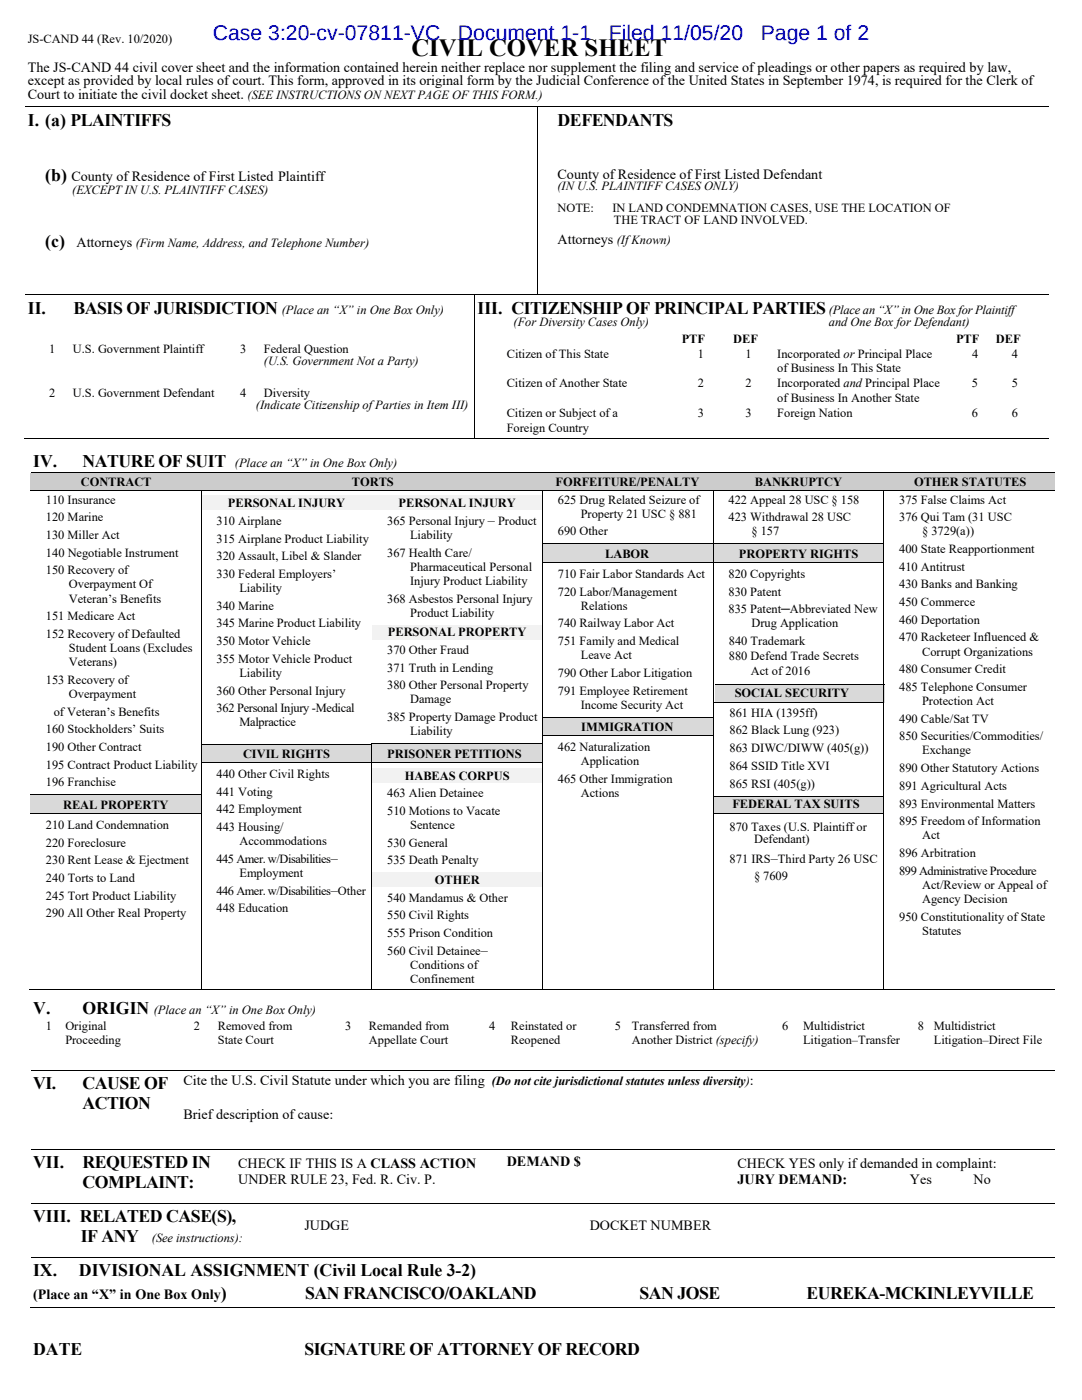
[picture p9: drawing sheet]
<svg xmlns="http://www.w3.org/2000/svg" width="216mm" height="279mm" viewBox="0 0 216 279" stroke-linecap="round" stroke-linejoin="round" font-family="sans-serif">
<defs><g id="words">
<text font-size="4.9" x="82.1" y="11.2">CIVIL COVER SHEET</text>
<g font-size="4.2" fill="#00f">
<text x="42.5" y="7.9">Case 3:20-cv-07811-VC</text>
<text x="91.4" y="7.9">Document 1-1</text>
<text x="121.5" y="7.9">Filed 11/05/20</text>
<text x="151.8" y="7.9">Page 1 of 2</text>
</g>
<g font-size="3.5">
<text x="5.5" y="25.1">I. (a) PLAINTIFFS</text>
<text x="111.3" y="25.1">DEFENDANTS</text>
<text x="9" y="36.2">(b)</text>
<text x="9" y="49.3">(c)</text>
<text x="5.5" y="62.6">II.</text>
<text x="14.7" y="62.6">BASIS OF JURISDICTION</text>
<text x="95.3" y="62.6">III. CITIZENSHIP OF PRINCIPAL PARTIES</text>
<text x="6.6" y="93.2">IV.</text>
<text x="16.5" y="93.2">NATURE OF SUIT</text>
<text x="6.6" y="202.4">V.</text>
<text x="16.5" y="202.4">ORIGIN</text>
<text x="6.6" y="217.3">VI.</text>
<text x="16.5" y="217.3">CAUSE OF</text>
<text x="16.5" y="221.3">ACTION</text>
<text x="6.6" y="233.1">VII.</text>
<text x="16.5" y="233.1">REQUESTED IN</text>
<text x="16.5" y="237.2">COMPLAINT:</text>
<text x="6.6" y="243.9">VIII. RELATED CASE(S),</text>
<text x="16.1" y="247.9">IF ANY</text>
<text x="6.6" y="254.6">IX.</text>
<text x="15.7" y="254.6">DIVISIONAL ASSIGNMENT (Civil Local Rule 3-2)</text>
<text x="44.1" y="259.3">)</text>
<text x="60.9" y="259.3">SAN FRANCISCO/OAKLAND</text>
<text x="127.6" y="259.3">SAN JOSE</text>
<text x="160.9" y="259.3">EUREKA-MCKINLEYVILLE</text>
<text x="6.6" y="270.3">DATE</text>
<text x="60.7" y="270.3">SIGNATURE OF ATTORNEY OF RECORD</text>
</g>
<g font-size="2.8">
<text x="5.5" y="17.1">except as provided by local rules of court. This form, approved in its original form by the Judicial Conference of the United States in September 1974, is required for the Clerk of</text>
<text x="5.5" y="14.5">The JS-CAND 44 civil cover sheet and the information contained herein neither replace nor supplement the filing and service ofpleadings or other papers as required by law,</text>
<text x="5.5" y="19.7">Court to initiate the civil docket sheet.</text>
<text x="111.3" y="35.6">County of Residence of First Listed Defendant</text>
<text x="14.2" y="36.2">County ofResidence of First Listed Plaintiff</text>
<text x="15.3" y="49.3">Attorneys</text>
<text x="111.3" y="48.7">Attorneys</text>
<text x="97.3" y="104.8">–</text>
<text x="66" y="172.2">–</text>
<text x="153.8" y="172.2">–</text>
<text x="66" y="178.6">–</text>
<text x="95.9" y="190.5">–</text>
<text x="36.6" y="216.5">Cite the U.S. Civil Statute under which you are filing</text>
<text x="149.6" y="216.5">:</text>
<text x="36.6" y="223.4">Brief description of cause:</text>
<text x="47.5" y="233">CHECK IF THIS IS A CLASS ACTION</text>
<text x="101.1" y="232.8">DEMAND $</text>
<text x="147.2" y="233">CHECK YES only if demanded in complaint:</text>
<text x="47.5" y="236.3">UNDER RULE 23, Fed. R. Civ. P.</text>
<text x="147.2" y="236.3">JURY DEMAND:</text>
<text x="181.6" y="236.3">Yes</text>
<text x="194.3" y="236.3">No</text>
<text x="60.7" y="245.4">JUDGE</text>
<text x="117.7" y="245.4">DOCKET NUMBER</text>
<text x="6.6" y="259.3">(Place an “X” in One Box Only</text>
</g>
<g font-size="2.5">
<text x="5.5" y="8.6">JS-CAND 44 (Rev. 10/2020)</text>
<text x="49.4" y="19.7">(SEE INSTRUCTIONS ON NEXT PAGE OF THIS FORM.)</text>
<text x="14.4" y="38.6">(EXCEPT IN U.S. PLAINTIFF CASES)</text>
<text x="111.3" y="38">(IN U.S. PLAINTIFF CASES ONLY)</text>
<text x="111.3" y="42.4">NOTE:</text>
<text x="122.2" y="42.4">IN LAND CONDEMNATION CASES, USE THE LOCATION OF</text>
<text x="122.5" y="44.6">THE TRACT OF LAND INVOLVED.</text>
<text x="27.1" y="49.3">(Firm Name, Address, and Telephone Number)</text>
<text x="123.1" y="48.7">(If Known)</text>
<text x="56.2" y="62.6">(Place an “X” in One Box Only)</text>
<text x="102.5" y="65.1">(For Diversity Cases Only)</text>
<text x="165.4" y="65.1">and One Box for Defendant)</text>
<text x="165.4" y="62.6">(Place an “X” in One Box for Plaintiff</text>
<text x="9.8" y="70.5">1</text>
<text x="14.6" y="70.5">U.S. Government Plaintiff</text>
<text x="47.9" y="70.5">3</text>
<text x="52.7" y="70.5">Federal Question</text>
<text x="101.1" y="71.4">Citizen of This State</text>
<text x="136" y="68.4">PTF</text>
<text x="139.2" y="71.4">1</text>
<text x="146.3" y="68.4">DEF</text>
<text x="148.7" y="71.4">1</text>
<text x="155.1" y="71.4">Incorporated or Principal Place</text>
<text x="190.8" y="68.4">PTF</text>
<text x="194" y="71.4">4</text>
<text x="198.7" y="68.4">DEF</text>
<text x="201.9" y="71.4">4</text>
<text x="52.7" y="72.8">(U.S. Government Not a Party)</text>
<text x="101.1" y="77.3">Citizen of Another State</text>
<text x="139.2" y="77.3">2</text>
<text x="148.7" y="77.3">2</text>
<text x="155.1" y="77.3">Incorporated and Principal Place</text>
<text x="155.1" y="74.3">of Business In This State</text>
<text x="194" y="77.3">5</text>
<text x="201.9" y="77.3">5</text>
<text x="9.8" y="79.3">2</text>
<text x="14.6" y="79.3">U.S. Government Defendant</text>
<text x="47.9" y="79.3">4</text>
<text x="51.1" y="81.5">(Indicate Citizenship of Parties in Item III)</text>
<text x="52.7" y="79.3">Diversity</text>
<text x="101.1" y="83.3">Citizen or Subject of a</text>
<text x="139.2" y="83.3">3</text>
<text x="148.7" y="83.3">3</text>
<text x="155.1" y="80.3">of Business In Another State</text>
<text x="155.1" y="83.3">Foreign Nation</text>
<text x="194" y="83.3">6</text>
<text x="201.9" y="83.3">6</text>
<text x="101.1" y="86.3">Foreign Country</text>
<text x="46.9" y="93.2">(Place an “X” in One Box Only)</text>
<text x="9.2" y="100.5">110 Insurance</text>
<text x="16.1" y="97">CONTRACT</text>
<text x="45.5" y="101.2">PERSONAL INJURY</text>
<text x="70.2" y="97">TORTS</text>
<text x="79.5" y="101.2">PERSONAL INJURY</text>
<text x="110.9" y="97">FORFEITURE/PENALTY</text>
<text x="111.3" y="100.5">625 Drug Related Seizure of</text>
<text x="145.4" y="100.5">422 Appeal 28 USC § 158</text>
<text x="150.6" y="97">BANKRUPTCY</text>
<text x="179.4" y="100.5">375 False Claims Act</text>
<text x="182.4" y="97">OTHER STATUTES</text>
<text x="9.2" y="104">120 Marine</text>
<text x="9.2" y="107.5">130 Miller Act</text>
<text x="43.2" y="104.8">310 Airplane</text>
<text x="77.3" y="104.8">365 Personal Injury</text>
<text x="81.8" y="107.6">Liability</text>
<text x="99.4" y="104.8">Product</text>
<text x="111.3" y="106.8">690 Other</text>
<text x="115.9" y="103.3">Property 21 USC § 881</text>
<text x="145.4" y="104">423 Withdrawal 28 USC</text>
<text x="149.9" y="106.8">§ 157</text>
<text x="179.4" y="104">376 Qui Tam (31 USC</text>
<text x="184" y="106.8">§ 3729(a))</text>
<text x="9.2" y="111.1">140 Negotiable Instrument</text>
<text x="43.2" y="108.3">315 Airplane Product Liability</text>
<text x="43.2" y="111.8">320 Assault, Libel &amp; Slander</text>
<text x="77.3" y="111.1">367 Health Care/</text>
<text x="81.8" y="113.9">Pharmaceutical Personal</text>
<text x="120.8" y="111.3">LABOR</text>
<text x="147.4" y="111.3">PROPERTY RIGHTS</text>
<text x="179.4" y="110.4">400 State Reapportionment</text>
<text x="179.4" y="113.9">410 Antitrust</text>
<text x="9.2" y="114.6">150 Recovery of</text>
<text x="13.7" y="117.4">Overpayment Of</text>
<text x="43.2" y="115.3">330 Federal Employers’</text>
<text x="47.8" y="118.2">Liability</text>
<text x="81.8" y="116.7">Injury Product Liability</text>
<text x="111.3" y="115.3">710 Fair Labor Standards Act</text>
<text x="111.3" y="118.9">720 Labor/Management</text>
<text x="145.4" y="115.3">820 Copyrights</text>
<text x="145.4" y="118.9">830 Patent</text>
<text x="179.4" y="117.4">430 Banks and Banking</text>
<text x="9.2" y="123.8">151 Medicare Act</text>
<text x="13.7" y="120.2">Veteran’s Benefits</text>
<text x="43.2" y="121.7">340 Marine</text>
<text x="43.2" y="125.2">345 Marine Product Liability</text>
<text x="77.3" y="120.3">368 Asbestos Personal Injury</text>
<text x="81.8" y="123.1">Product Liability</text>
<text x="111.3" y="125.2">740 Railway Labor Act</text>
<text x="115.9" y="121.7">Relations</text>
<text x="145.4" y="122.4">835 Patent─Abbreviated New</text>
<text x="149.9" y="125.2">Drug Application</text>
<text x="179.4" y="120.9">450 Commerce</text>
<text x="179.4" y="124.5">460 Deportation</text>
<text x="9.2" y="127.3">152 Recovery of Defaulted</text>
<text x="13.7" y="130.1">Student Loans (Excludes</text>
<text x="43.2" y="128.7">350 Motor Vehicle</text>
<text x="77.3" y="130.5">370 Other Fraud</text>
<text x="77.4" y="127">PERSONAL PROPERTY</text>
<text x="111.3" y="128.7">751 Family and Medical</text>
<text x="115.9" y="131.5">Leave Act</text>
<text x="145.4" y="128.7">840 Trademark</text>
<text x="145.4" y="131.7">880 Defend Trade Secrets</text>
<text x="179.4" y="128">470 Racketeer Influenced &amp;</text>
<text x="184" y="130.8">Corrupt Organizations</text>
<text x="9.2" y="136.5">153 Recovery of</text>
<text x="13.7" y="132.9">Veterans)</text>
<text x="43.2" y="132.3">355 Motor Vehicle Product</text>
<text x="47.8" y="135.1">Liability</text>
<text x="77.3" y="134">371 Truth in Lending</text>
<text x="77.3" y="137.6">380 Other Personal Property</text>
<text x="111.3" y="135.1">790 Other Labor Litigation</text>
<text x="149.8" y="134.6">Act of 2016</text>
<text x="179.4" y="134.4">480 Consumer Credit</text>
<text x="179.4" y="137.9">485 Telephone Consumer</text>
<text x="10.7" y="142.8">of Veteran’s Benefits</text>
<text x="13.7" y="139.3">Overpayment</text>
<text x="43.2" y="138.6">360 Other Personal Injury</text>
<text x="43.2" y="142.1">362 Personal Injury -Medical</text>
<text x="77.3" y="143.9">385 Property Damage Product</text>
<text x="81.8" y="140.4">Damage</text>
<text x="111.3" y="138.6">791 Employee Retirement</text>
<text x="115.9" y="141.4">Income Security Act</text>
<text x="145.6" y="143.1">861 HIA (1395ff)</text>
<text x="146.6" y="139.2">SOCIAL SECURITY</text>
<text x="184" y="140.7">Protection Act</text>
<text x="9.2" y="146.3">160 Stockholders’ Suits</text>
<text x="9.2" y="149.9">190 Other Contract</text>
<text x="47.8" y="144.9">Malpractice</text>
<text x="81.8" y="146.7">Liability</text>
<text x="111.3" y="149.9">462 Naturalization</text>
<text x="116" y="145.9">IMMIGRATION</text>
<text x="145.6" y="146.6">862 Black Lung (923)</text>
<text x="179.4" y="144.2">490 Cable/Sat TV</text>
<text x="179.4" y="147.8">850 Securities/Commodities/</text>
<text x="9.2" y="153.4">195 Contract Product Liability</text>
<text x="43.2" y="155.3">440 Other Civil Rights</text>
<text x="48.5" y="151.3">CIVIL RIGHTS</text>
<text x="77.3" y="151.2">PRISONER PETITIONS</text>
<text x="80.8" y="155.6">HABEAS CORPUS</text>
<text x="115.9" y="152.7">Application</text>
<text x="145.6" y="150.1">863 DIWC/DIWW (405(g))</text>
<text x="145.6" y="153.7">864 SSID Title XVI</text>
<text x="179.4" y="154.1">890 Other Statutory Actions</text>
<text x="184" y="150.6">Exchange</text>
<text x="9.2" y="156.9">196 Franchise</text>
<text x="12.6" y="161.4">REAL PROPERTY</text>
<text x="43.2" y="158.8">441 Voting</text>
<text x="77.3" y="159.1">463 Alien Detainee</text>
<text x="111.3" y="156.3">465 Other Immigration</text>
<text x="115.9" y="159.1">Actions</text>
<text x="145.6" y="157.2">865 RSI (405(g))</text>
<text x="146.1" y="161.3">FEDERAL TAX SUITS</text>
<text x="179.4" y="157.6">891 Agricultural Acts</text>
<text x="179.4" y="161.2">893 Environmental Matters</text>
<text x="9.2" y="165.4">210 Land Condemnation</text>
<text x="43.2" y="162.3">442 Employment</text>
<text x="43.2" y="165.9">443 Housing/</text>
<text x="77.3" y="162.6">510 Motions to Vacate</text>
<text x="81.8" y="165.5">Sentence</text>
<text x="145.6" y="165.8">870 Taxes (U.S. Plaintiffor</text>
<text x="179.4" y="164.7">895 Freedom of Information</text>
<text x="184" y="167.5">Act</text>
<text x="9.2" y="169">220 Foreclosure</text>
<text x="9.2" y="172.5">230 Rent Lease &amp; Ejectment</text>
<text x="43.2" y="172.2">445 Amer. w/Disabilities</text>
<text x="47.8" y="168.7">Accommodations</text>
<text x="77.3" y="169">530 General</text>
<text x="77.3" y="172.5">535 Death Penalty</text>
<text x="145.6" y="172.2">871 IRS Third Party 26 USC</text>
<text x="150.5" y="168.2">Defendant)</text>
<text x="179.4" y="171">896 Arbitration</text>
<text x="9.2" y="176">240 Torts to Land</text>
<text x="9.2" y="179.5">245 Tort Product Liability</text>
<text x="43.2" y="178.6">446 Amer. w/Disabilities Other</text>
<text x="47.8" y="175">Employment</text>
<text x="77.3" y="180">540 Mandamus &amp; Other</text>
<text x="86.8" y="176.4">OTHER</text>
<text x="150.5" y="175.5">§ 7609</text>
<text x="179.4" y="174.6">899 Administrative Procedure</text>
<text x="184" y="177.4">Act/Review or Appeal of</text>
<text x="9.2" y="183.1">290 All Other Real Property</text>
<text x="43.2" y="182.1">448 Education</text>
<text x="77.3" y="183.5">550 Civil Rights</text>
<text x="179.4" y="183.7">950 Constitutionality of State</text>
<text x="184" y="180.2">Agency Decision</text>
<text x="77.3" y="187">555 Prison Condition</text>
<text x="77.3" y="190.5">560 Civil Detainee</text>
<text x="184" y="186.6">Statutes</text>
<text x="81.8" y="193.4">Conditions of</text>
<text x="81.8" y="196.2">Confinement</text>
<text x="30.7" y="202.4">(Place an “X” in One Box Only)</text>
<text x="9.2" y="205.6">1</text>
<text x="13" y="205.6">Original</text>
<text x="13" y="208.4">Proceeding</text>
<text x="38.7" y="205.6">2</text>
<text x="43.5" y="205.6">Removed from</text>
<text x="43.5" y="208.4">State Court</text>
<text x="68.9" y="205.6">3</text>
<text x="73.6" y="205.6">Remanded from</text>
<text x="73.6" y="208.4">Appellate Court</text>
<text x="97.6" y="205.6">4</text>
<text x="101.9" y="205.6">Reinstated or</text>
<text x="101.9" y="208.4">Reopened</text>
<text x="122.7" y="205.6">5</text>
<text x="126.1" y="205.6">Transferred from</text>
<text x="126.1" y="208.4">Another District (specify)</text>
<text x="156" y="205.6">6</text>
<text x="160.3" y="205.6">Multidistrict</text>
<text x="160.3" y="208.4">Litigation–Transfer</text>
<text x="183.2" y="205.6">8</text>
<text x="186.3" y="205.6">Multidistrict</text>
<text x="186.3" y="208.4">Litigation–Direct File</text>
<text x="98.1" y="216.5">(Do not cite jurisdictional statutes unless diversity)</text>
<text x="30.3" y="247.9">(See instructions):</text>
</g>
</g></defs>
<path d="M6.1 94.2h204.3M6.1 213.6h204.3M6.1 229.4h204.3M6.1 250.9h204.3M6.1 240.1h204.3M210.4 260.9h-204.3" fill="none" stroke="#000" stroke-width=".2"/>
<g fill="#ccc">
<path d="M177.3 94.4h32.6v3.2h-32.6z"/>
<path d="M176.8 94.3h33.6v3.4h-33.6z"/>
<path d="M142.4 94.4h33.9v3.2h-33.9z"/>
<path d="M141.9 94.3h34.9v3.4h-34.9z"/>
<path d="M109.1 94.4h32.3v3.2h-32.3z"/>
<path d="M108.5 94.3h33.4v3.4h-33.4z"/>
<path d="M40.8 94.4h67.2v3.2h-67.2z"/>
<path d="M40.3 94.3h68.2v3.4h-68.2z"/>
<path d="M6.6 94.4h33.2v3.2h-33.2z"/>
<path d="M6.1 94.3h34.2v3.4h-34.2z"/>
</g>
<path d="M5 21.3h204.4M107.2 21.4v37.4M5 58.9h204.4M94.8 58.9v28.7M4.8 87.5h89.9M94.8 87.5h114.6" fill="none" stroke="#000" stroke-width=".2"/>
<path d="M6.1 158.7h34v3.6h-34z" fill="#d9d9d9"/>
<path d="M6.1 158.6h34M6.1 162.4h34" fill="none" stroke="#000" stroke-width=".2"/>
<g fill="#f2f2f2">
<path d="M40.2 98.9h34v2.9h-34z"/>
<path d="M58.9 98.8h10v3h-10z"/>
</g>
<path d="M40.2 148.6h34v3.5h-34z" fill="#d9d9d9"/>
<path d="M40.2 148.5h34M40.2 152.2h34" fill="none" stroke="#000" stroke-width=".2"/>
<g fill="#f2f2f2">
<path d="M74.2 98.9h34v2.9h-34z"/>
<path d="M74.2 124.7h34v2.9h-34z"/>
</g>
<path d="M74.2 148.5h34v3.6h-34z" fill="#d9d9d9"/>
<path d="M74.2 148.4h34M74.2 152.2h34" fill="none" stroke="#000" stroke-width=".2"/>
<g fill="#f2f2f2">
<path d="M74.2 153.3h34v2.9h-34z"/>
<path d="M74.2 174.2h34v2.8h-34z"/>
</g>
<g fill="#d9d9d9">
<path d="M108.4 108.6h33.8v3.6h-33.8z"/>
<path d="M120.8 108.9h8.7v2.9h-8.7z"/>
</g>
<path d="M108.4 108.5h33.8M108.4 112.3h33.8" fill="none" stroke="#000" stroke-width=".2"/>
<g fill="#d9d9d9">
<path d="M108.4 143.2h33.8v3.6h-33.8z"/>
<path d="M116 143.5h18.3v3h-18.3z"/>
</g>
<path d="M108.4 143.2h33.8M108.4 146.9h33.8" fill="none" stroke="#000" stroke-width=".2"/>
<g fill="#d9d9d9">
<path d="M142.4 108.6h33.9v3.6h-33.9z"/>
<path d="M147.4 108.9h13.6v2.9h-13.6z"/>
</g>
<path d="M142.4 108.5h33.9M142.4 112.3h33.9" fill="none" stroke="#000" stroke-width=".2"/>
<path d="M142.6 136.8h33.9v3.6h-33.9z" fill="#d9d9d9"/>
<path d="M142.6 136.6h33.9M142.4 140.2h33.9" fill="none" stroke="#000" stroke-width=".2"/>
<path d="M142.5 159h33.9v3.5h-33.9z" fill="#d9d9d9"/>
<g fill="none" stroke="#000" stroke-width=".2">
<path d="M6.1 97.8h204.3M40.1 97.9v99.7M108.3 97.9v99.7M142.3 97.9v99.7M176.4 97.9v99.7M74.1 148.3v49.1M142.5 159h33.9M142.5 162.3h33.9M5.8 197.5h34.2M40.2 197.5h68M108.4 197.5h33.8M142.4 197.5h33.9"/>
<path d="M176.4 197.5h34"/>
</g>
<use href="#words"/>
</svg>
